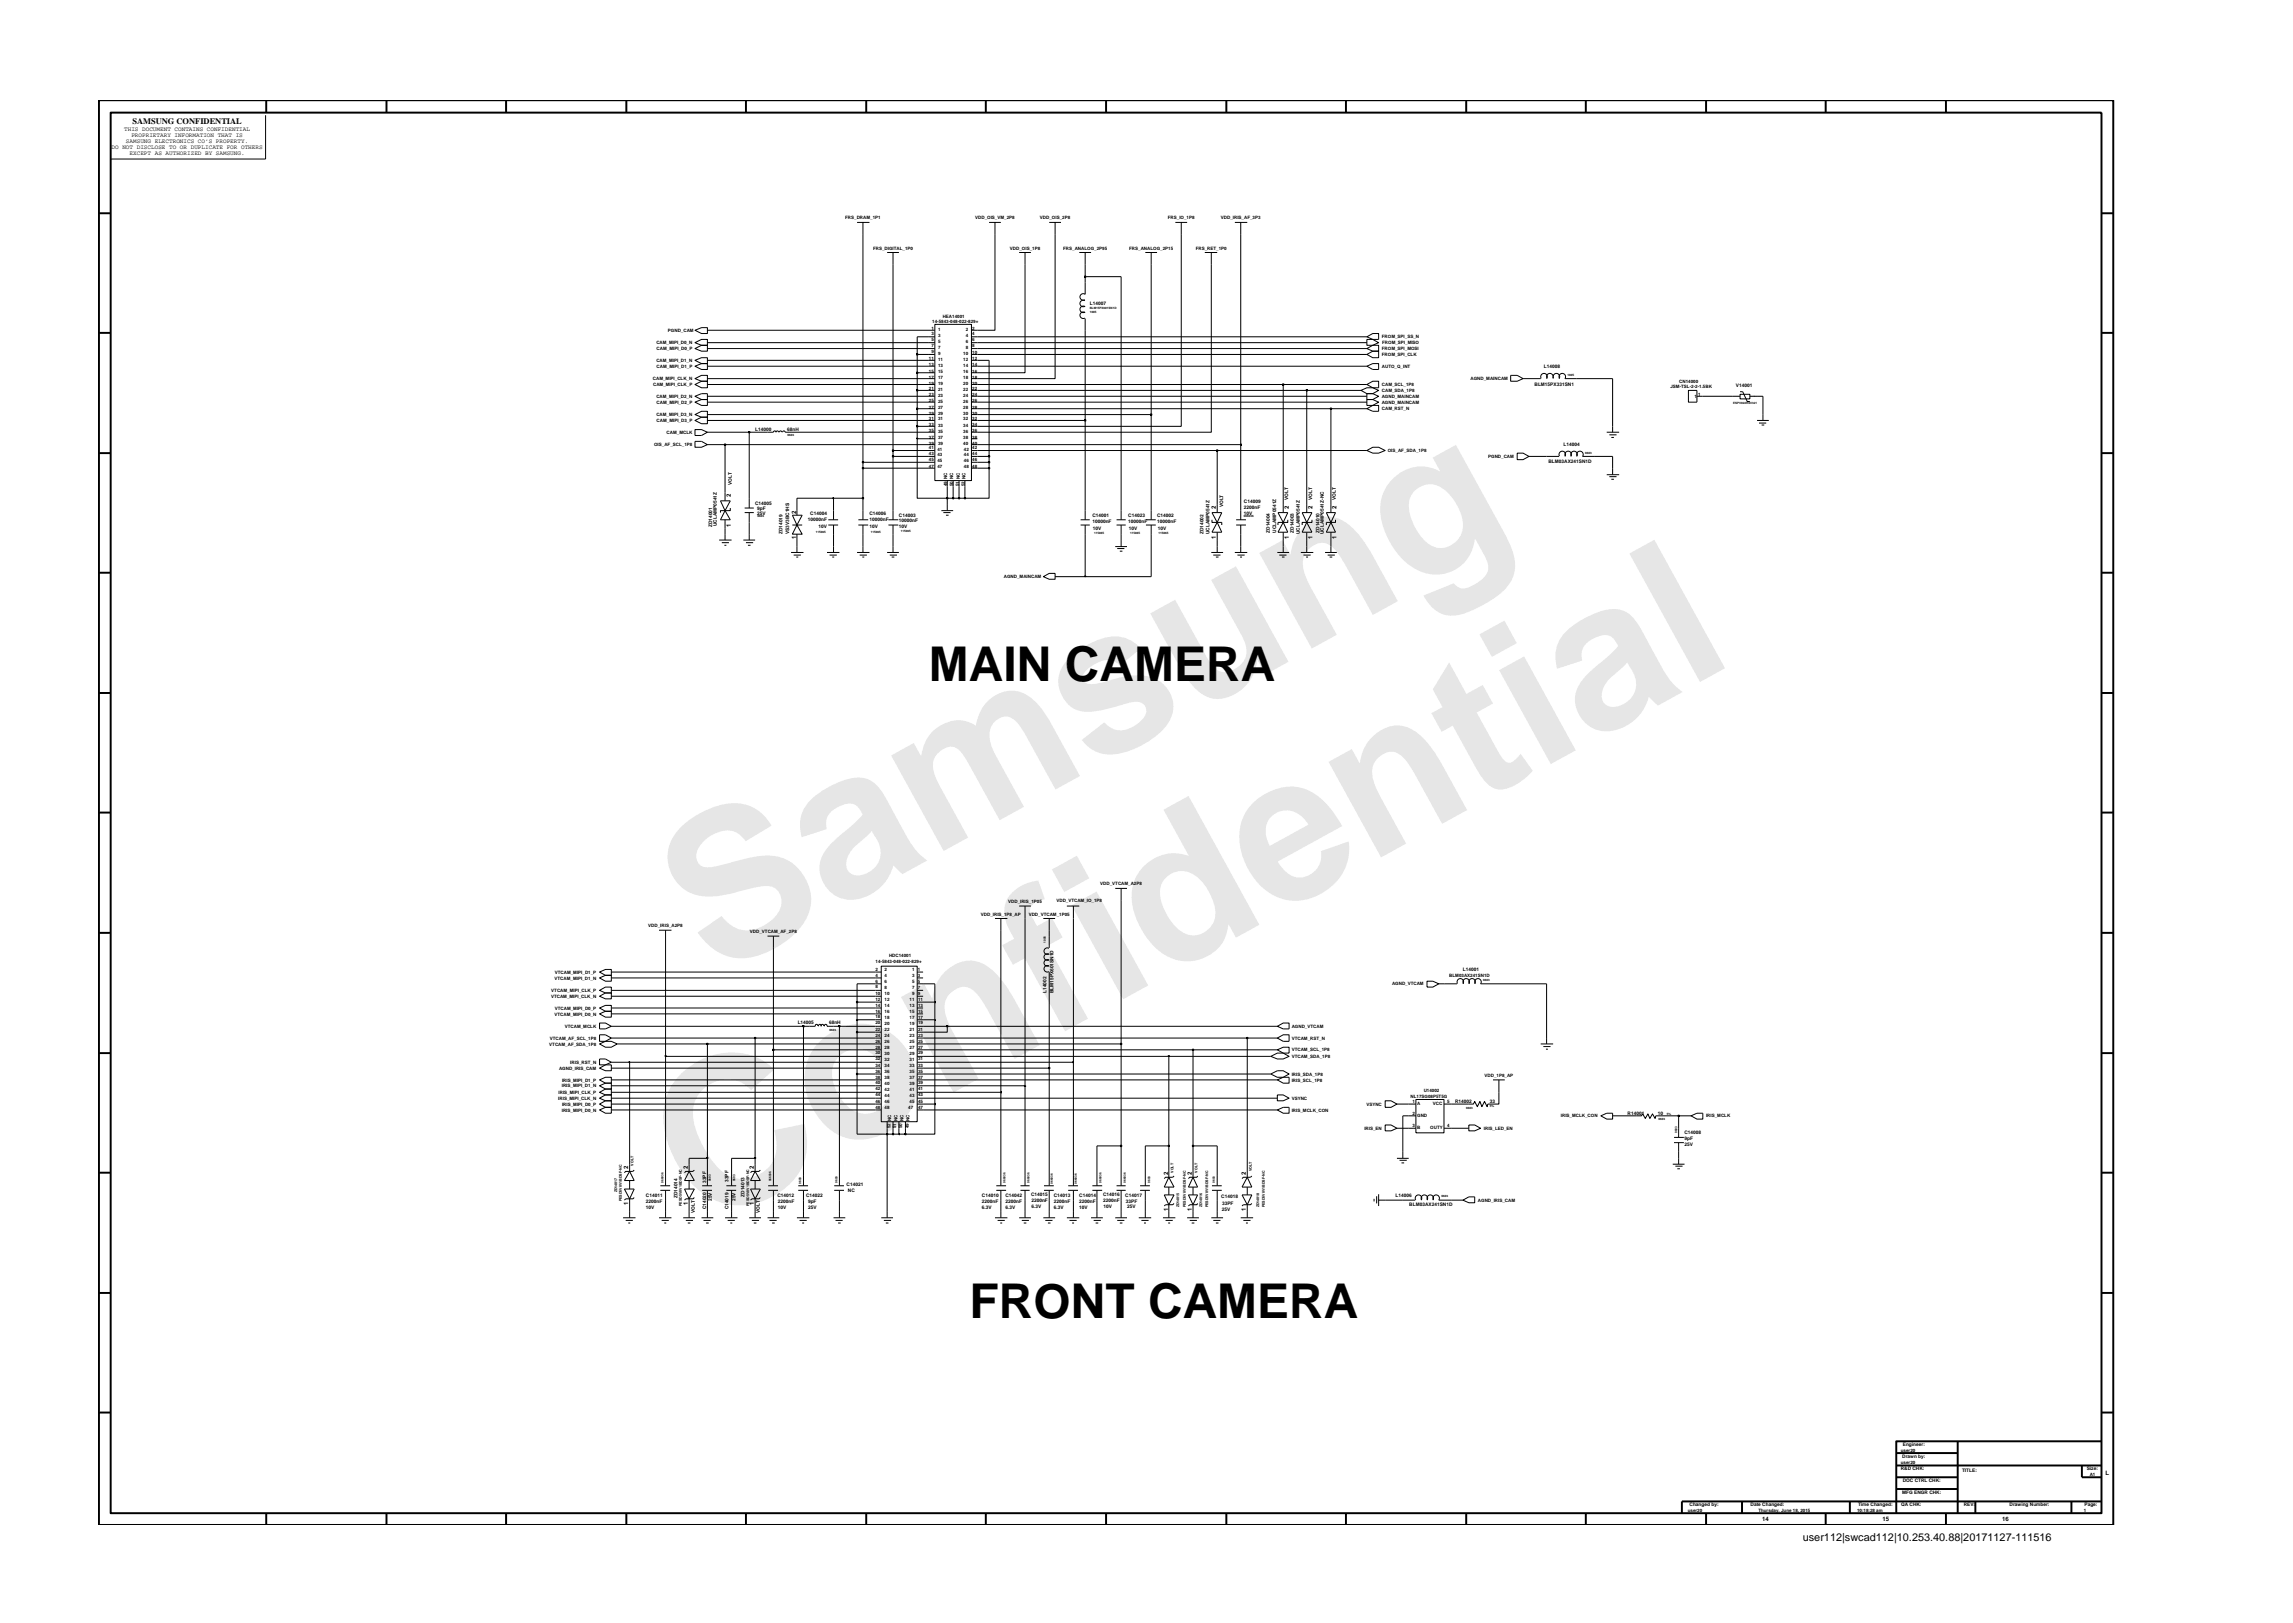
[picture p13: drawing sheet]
<svg xmlns="http://www.w3.org/2000/svg" width="297mm" height="210mm" viewBox="0 0 297 210" stroke-linecap="round" stroke-linejoin="round" font-family="sans-serif">
<defs><g id="words">
<g font-size="26.5" fill="#e6e6e6">
<text x="92.4" y="126.7" transform="rotate(-29 92.4 126.7)">Samsung</text>
<text x="91.1" y="159.4" transform="rotate(-29 91.1 159.4)">Confidential</text>
</g>
<g font-size="6.2">
<text x="120.3" y="88.3">MAIN CAMERA</text>
<text x="125.6" y="170.8">FRONT CAMERA</text>
</g>
<text font-size="1.4" x="233.5" y="199.7">user112|swcad112|10.253.40.88|20171127-111516</text>
<text font-size="1.1" x="17.2" y="16.1">SAMSUNG CONFIDENTIAL</text>
<g font-size=".8">
<text x="16.1" y="17">THIS DOCUMENT CONTAINS CONFIDENTIAL</text>
<text x="17" y="17.8">PROPRIETARY INFORMATION THAT IS</text>
<text x="14.5" y="19.3">DO NOT DISCLOSE TO OR DUPLICATE FOR OTHERS</text>
<text x="16.3" y="18.5">SAMSUNG ELECTRONICS CO’S PROPERTY.</text>
<text x="16.8" y="20.1">EXCEPT AS AUTHORIZED BY SAMSUNG.</text>
<text x="94.7" y="64.4" transform="rotate(-90 94.7 64.4)">2</text>
<text x="157.5" y="65.9" transform="rotate(-90 157.5 65.9)">2</text>
<text x="167" y="65.9" transform="rotate(-90 167 65.9)">2</text>
<text x="170" y="65.9" transform="rotate(-90 170 65.9)">2</text>
<text x="173.1" y="65.9" transform="rotate(-90 173.1 65.9)">2</text>
<text x="94.7" y="68.3" transform="rotate(-90 94.7 68.3)">1</text>
<text x="103.2" y="69.9" transform="rotate(-90 103.2 69.9)">1</text>
<text x="103.2" y="66.6" transform="rotate(-90 103.2 66.6)">2</text>
<text x="157.5" y="69.9" transform="rotate(-90 157.5 69.9)">1</text>
<text x="167" y="69.9" transform="rotate(-90 167 69.9)">1</text>
<text x="170" y="69.9" transform="rotate(-90 170 69.9)">1</text>
<text x="173.1" y="69.9" transform="rotate(-90 173.1 69.9)">1</text>
<text x="81.4" y="151.4" transform="rotate(-90 81.4 151.4)">2</text>
<text x="89.1" y="151.4" transform="rotate(-90 89.1 151.4)">2</text>
<text x="97.6" y="151.4" transform="rotate(-90 97.6 151.4)">2</text>
<text x="151.3" y="152.2" transform="rotate(-90 151.3 152.2)">2</text>
<text x="154.4" y="152.2" transform="rotate(-90 154.4 152.2)">2</text>
<text x="161.4" y="152.2" transform="rotate(-90 161.4 152.2)">2</text>
<text x="81.4" y="156.1" transform="rotate(-90 81.4 156.1)">1</text>
<text x="89.1" y="156.1" transform="rotate(-90 89.1 156.1)">1</text>
<text x="97.6" y="156.1" transform="rotate(-90 97.6 156.1)">1</text>
<text x="151.3" y="156.8" transform="rotate(-90 151.3 156.8)">1</text>
<text x="154.4" y="156.8" transform="rotate(-90 154.4 156.8)">1</text>
<text x="161.4" y="156.8" transform="rotate(-90 161.4 156.8)">1</text>
<text x="272.8" y="191.1">L</text>
<text x="228.3" y="197.1">14</text>
<text x="243.9" y="197.1">15</text>
<text x="259.4" y="197.1">16</text>
</g>
<g font-size=".6">
<text x="109.5" y="28.4">FRS_DRAM_1P1</text>
<text x="126.3" y="28.4">VDD_OIS_VM_2P8</text>
<text x="134.7" y="28.4">VDD_OIS_2P8</text>
<text x="151.3" y="28.4">FRS_IO_1P8</text>
<text x="158.2" y="28.4">VDD_IRIS_AF_3P3</text>
<text x="113.1" y="32.3">FRS_DIGITAL_1P0</text>
<text x="130.8" y="32.3">VDD_OIS_1P8</text>
<text x="137.7" y="32.3">FRS_ANALOG_2P95</text>
<text x="146.3" y="32.3">FRS_ANALOG_2P15</text>
<text x="154.9" y="32.3">FRS_RET_1P0</text>
<text x="120.8" y="41.9">14-5843-048-022-829+</text>
<text x="122.1" y="41.3">HEA14001</text>
<text x="141.2" y="39.5">L14007</text>
<text x="85" y="44.6">CAM_MIPI_D0_N</text>
<text x="85" y="46.9">CAM_MIPI_D1_N</text>
<text x="85.1" y="45.4">CAM_MIPI_D0_P</text>
<text x="85.1" y="47.7">CAM_MIPI_D1_P</text>
<text x="86.5" y="43">PGND_CAM</text>
<text x="120.3" y="46.7">11</text>
<text x="120.3" y="47.4">13</text>
<text x="120.7" y="44.2">5</text>
<text x="120.7" y="43.5">3</text>
<text x="120.7" y="45">7</text>
<text x="120.7" y="42.7">1</text>
<text x="120.7" y="45.7">9</text>
<text x="121.5" y="43.6">3</text>
<text x="121.5" y="44.4">5</text>
<text x="121.5" y="45.2">7</text>
<text x="121.5" y="42.9">1</text>
<text x="121.5" y="46.8">11</text>
<text x="121.5" y="47.5">13</text>
<text x="121.5" y="46">9</text>
<text x="124.8" y="46">10</text>
<text x="124.8" y="46.8">12</text>
<text x="124.8" y="47.5">14</text>
<text x="125.1" y="44.4">6</text>
<text x="125.1" y="43.6">4</text>
<text x="125.1" y="42.9">2</text>
<text x="125.1" y="45.2">8</text>
<text x="125.9" y="44.2">6</text>
<text x="125.9" y="43.5">4</text>
<text x="125.9" y="42.7">2</text>
<text x="125.9" y="45">8</text>
<text x="126" y="45.9">10</text>
<text x="126" y="46.7">12</text>
<text x="126" y="47.4">14</text>
<text x="179" y="46.1">FROM_SPI_CLK</text>
<text x="179" y="47.7">AUTO_Q_INT</text>
<text x="179" y="43.8">FROM_SPI_SS_N</text>
<text x="179" y="45.4">FROM_SPI_MOSI</text>
<text x="179" y="44.6">FROM_SPI_MISO</text>
<text x="200" y="47.7">L14008</text>
<text x="84.6" y="49.3">CAM_MIPI_CLK_N</text>
<text x="84.6" y="50">CAM_MIPI_CLK_P</text>
<text x="85" y="53.9">CAM_MIPI_D3_N</text>
<text x="85" y="51.5">CAM_MIPI_D2_N</text>
<text x="85.1" y="52.3">CAM_MIPI_D2_P</text>
<text x="120.3" y="51.3">23</text>
<text x="120.3" y="52.1">25</text>
<text x="120.3" y="52.9">27</text>
<text x="120.3" y="53.7">29</text>
<text x="120.3" y="48.3">15</text>
<text x="120.3" y="49.1">17</text>
<text x="120.3" y="49.8">19</text>
<text x="120.3" y="50.6">21</text>
<text x="121.5" y="51.4">23</text>
<text x="121.5" y="52.2">25</text>
<text x="121.5" y="52.9">27</text>
<text x="121.5" y="53.7">29</text>
<text x="121.5" y="48.3">15</text>
<text x="121.5" y="50.7">21</text>
<text x="121.5" y="49.1">17</text>
<text x="121.5" y="49.8">19</text>
<text x="124.8" y="53.7">30</text>
<text x="124.8" y="50.7">22</text>
<text x="124.8" y="51.4">24</text>
<text x="124.8" y="52.9">28</text>
<text x="124.8" y="48.3">16</text>
<text x="124.8" y="49.1">18</text>
<text x="124.8" y="52.2">26</text>
<text x="124.8" y="49.8">20</text>
<text x="126" y="53.7">30</text>
<text x="126" y="50.6">22</text>
<text x="126" y="51.3">24</text>
<text x="126" y="52.9">28</text>
<text x="126" y="48.3">16</text>
<text x="126" y="49.1">18</text>
<text x="126" y="52.1">26</text>
<text x="126" y="49.8">20</text>
<text x="179" y="51.5">AGND_MAINCAM</text>
<text x="179" y="52.3">AGND_MAINCAM</text>
<text x="179" y="53.2">CAM_RST_N</text>
<text x="179" y="50.8">CAM_SDA_1P8</text>
<text x="179" y="50">CAM_SCL_1P8</text>
<text x="190.5" y="49.3">AGND_MAINCAM</text>
<text x="198.8" y="50">BLM15PX331SN1</text>
<text x="216.4" y="50.2">JSM-TSL-2-2-1.5BK</text>
<text x="217.5" y="49.6">CN14000</text>
<text x="219.5" y="51.5">1</text>
<text x="220" y="51.3">1</text>
<text x="224.9" y="50.1">V14001</text>
<text x="84.7" y="57.8">OIS_AF_SCL_1P8</text>
<text x="85.1" y="54.7">CAM_MIPI_D3_P</text>
<text x="86.4" y="56.2">CAM_MCLK</text>
<text x="97.8" y="55.8">L14000</text>
<text x="102" y="55.8">68nH</text>
<text x="120.3" y="55.2">33</text>
<text x="120.3" y="58.2">41</text>
<text x="120.3" y="59">43</text>
<text x="120.3" y="54.5">31</text>
<text x="120.3" y="56">35</text>
<text x="120.3" y="59.7">45</text>
<text x="120.3" y="57.6">39</text>
<text x="120.3" y="56.8">37</text>
<text x="121.4" y="58.4">41</text>
<text x="121.4" y="59.1">43</text>
<text x="121.4" y="59.9">45</text>
<text x="121.5" y="54.5">31</text>
<text x="121.5" y="55.3">33</text>
<text x="121.5" y="56.1">35</text>
<text x="121.5" y="56.8">37</text>
<text x="121.5" y="57.6">39</text>
<text x="124.8" y="54.5">32</text>
<text x="124.8" y="55.3">34</text>
<text x="124.8" y="56.1">36</text>
<text x="124.8" y="56.8">38</text>
<text x="124.8" y="57.6">40</text>
<text x="124.9" y="58.4">42</text>
<text x="124.9" y="59.1">44</text>
<text x="124.9" y="59.9">46</text>
<text x="126" y="55.2">34</text>
<text x="126" y="54.5">32</text>
<text x="126" y="58.2">42</text>
<text x="126" y="59">44</text>
<text x="126" y="59.7">46</text>
<text x="126" y="56">36</text>
<text x="126" y="56.8">38</text>
<text x="126" y="57.6">40</text>
<text x="179.8" y="58.6">OIS_AF_SDA_1P8</text>
<text x="192.8" y="59.3">PGND_CAM</text>
<text x="200.6" y="59.9">BLM03AX241SN1D</text>
<text x="202.6" y="57.8">L14004</text>
<text x="94.8" y="62.9" transform="rotate(-90 94.8 62.9)">VOLT</text>
<text x="97.8" y="65.4">C14005</text>
<text x="120.3" y="60.6">47</text>
<text x="121.4" y="60.6">47</text>
<text x="122.7" y="63" transform="rotate(-90 122.7 63)">49</text>
<text x="122.7" y="62.1" transform="rotate(-90 122.7 62.1)">NC</text>
<text x="123.5" y="63" transform="rotate(-90 123.5 63)">50 NC</text>
<text x="124.2" y="63" transform="rotate(-90 124.2 63)">51</text>
<text x="124.3" y="62.1" transform="rotate(-90 124.3 62.1)">NC</text>
<text x="124.9" y="60.6">48</text>
<text x="125" y="63" transform="rotate(-90 125 63)">52</text>
<text x="125.1" y="62.1" transform="rotate(-90 125.1 62.1)">NC</text>
<text x="126" y="60.6">48</text>
<text x="158.4" y="65.7" transform="rotate(-90 158.4 65.7)">VOLT</text>
<text x="161.1" y="65.9">2200nF</text>
<text x="161.1" y="65.1">C14009</text>
<text x="166.9" y="64.8" transform="rotate(-90 166.9 64.8)">VOLT</text>
<text x="170" y="64.8" transform="rotate(-90 170 64.8)">VOLT</text>
<text x="173" y="64.8" transform="rotate(-90 173 64.8)">VOLT</text>
<text x="92.3" y="68.3" transform="rotate(-90 92.3 68.3)">ZD14001</text>
<text x="92.9" y="68.2" transform="rotate(-90 92.9 68.2)">UCLAMP0541Z</text>
<text x="98.1" y="66.7">25V</text>
<text x="98.1" y="66">9pF</text>
<text x="101.4" y="69.2" transform="rotate(-90 101.4 69.2)">ZD14019</text>
<text x="102.2" y="69.2" transform="rotate(-90 102.2 69.2)">VS3V3BC1HS</text>
<text x="104.6" y="67.5">10000nF</text>
<text x="105" y="66.8">C14004</text>
<text x="106" y="68.4">10V</text>
<text x="112.6" y="68.4">10V</text>
<text x="112.6" y="66.8">C14006</text>
<text x="112.6" y="67.5">10000nF</text>
<text x="116.4" y="66.9">C14003</text>
<text x="116.4" y="67.7">10000nF</text>
<text x="116.4" y="68.4">10V</text>
<text x="141.5" y="67.7">10000nF</text>
<text x="141.5" y="66.9">C14001</text>
<text x="141.6" y="68.6">10V</text>
<text x="146.2" y="66.9">C14023</text>
<text x="146.2" y="67.7">10000nF</text>
<text x="146.2" y="68.6">10V</text>
<text x="149.9" y="66.9">C14002</text>
<text x="149.9" y="67.7">10000nF</text>
<text x="150" y="68.6">10V</text>
<text x="155.9" y="69.2" transform="rotate(-90 155.9 69.2)">ZD14002</text>
<text x="156.7" y="69.2" transform="rotate(-90 156.7 69.2)">UCLAMP0541Z</text>
<text x="161.1" y="66.7">10V</text>
<text x="164.5" y="69" transform="rotate(-90 164.5 69)">ZD14004</text>
<text x="165.3" y="69" transform="rotate(-90 165.3 69)">UCLAMP0541Z</text>
<text x="167.6" y="69" transform="rotate(-90 167.6 69)">ZD14003</text>
<text x="168.4" y="69.2" transform="rotate(-90 168.4 69.2)">UCLAMP0541Z</text>
<text x="170.9" y="69" transform="rotate(-90 170.9 69)">ZD14010</text>
<text x="171.5" y="69.2" transform="rotate(-90 171.5 69.2)">UCLAMP0541Z-NC</text>
<text x="130" y="74.9">AGND_MAINCAM</text>
<text x="127.1" y="118.6">VDD_IRIS_1P8_AP</text>
<text x="130.6" y="117">VDD_IRIS_1P05</text>
<text x="133.3" y="118.6">VDD_VTCAM_1P05</text>
<text x="136.9" y="116.8">VDD_VTCAM_IO_1P8</text>
<text x="142.5" y="114.7">VDD_VTCAM_A2P8</text>
<text x="84" y="120.1">VDD_IRIS_A2P8</text>
<text x="97.1" y="120.9">VDD_VTCAM_AF_2P8</text>
<text x="113.4" y="125.8">2</text>
<text x="113.4" y="124.7">14-5843-048-022-829+</text>
<text x="114.6" y="125.8">2</text>
<text x="115.2" y="124">HDC14001</text>
<text x="118.2" y="125.8">1</text>
<text x="118.9" y="125.8">1</text>
<text x="189.5" y="125.8">L14001</text>
<text x="71.4" y="129.3">VTCAM_MIPI_CLK_N</text>
<text x="71.4" y="128.5">VTCAM_MIPI_CLK_P</text>
<text x="71.8" y="131.6">VTCAM_MIPI_D0_N</text>
<text x="71.8" y="126.9">VTCAM_MIPI_D1_N</text>
<text x="71.9" y="126.1">VTCAM_MIPI_D1_P</text>
<text x="71.9" y="130.8">VTCAM_MIPI_D0_P</text>
<text x="113.4" y="128.9">10</text>
<text x="113.4" y="126.5">4</text>
<text x="113.4" y="130.4">14</text>
<text x="113.4" y="131.9">18</text>
<text x="113.4" y="131.2">16</text>
<text x="113.4" y="129.7">12</text>
<text x="113.4" y="128">8</text>
<text x="113.4" y="127.3">6</text>
<text x="114.6" y="128.9">10</text>
<text x="114.6" y="126.5">4</text>
<text x="114.6" y="130.4">14</text>
<text x="114.6" y="129.7">12</text>
<text x="114.6" y="131.2">16</text>
<text x="114.6" y="128.1">8</text>
<text x="114.6" y="127.4">6</text>
<text x="117.8" y="130.4">13</text>
<text x="117.8" y="129.7">11</text>
<text x="117.8" y="131.2">15</text>
<text x="118.2" y="127.4">5</text>
<text x="118.2" y="126.5">3</text>
<text x="118.2" y="128.1">7</text>
<text x="118.2" y="128.9">9</text>
<text x="118.9" y="127.4">5</text>
<text x="118.9" y="126.5">3</text>
<text x="118.9" y="128.9">9</text>
<text x="118.9" y="128.1">7</text>
<text x="118.9" y="129.7">11</text>
<text x="118.9" y="130.4">13</text>
<text x="118.9" y="131.2">15</text>
<text x="135.6" y="128.6" transform="rotate(-90 135.6 128.6)">L14002</text>
<text x="136.5" y="128.6" transform="rotate(-90 136.5 128.6)">BLM15PX601SN1D</text>
<text x="180.3" y="127.7">AGND_VTCAM</text>
<text x="187.7" y="126.6">BLM03AX241SN1D</text>
<text x="71.2" y="135.5">VTCAM_AF_SDA_1P8</text>
<text x="71.2" y="134.7">VTCAM_AF_SCL_1P8</text>
<text x="73.2" y="133.2">VTCAM_MCLK</text>
<text x="73.9" y="137.8">IRIS_RST_N</text>
<text x="103.3" y="132.7">L14005</text>
<text x="107.4" y="132.7">68nH</text>
<text x="113.4" y="135.8">28</text>
<text x="113.4" y="136.6">30</text>
<text x="113.4" y="137.4">32</text>
<text x="113.4" y="132.7">20</text>
<text x="113.4" y="133.5">22</text>
<text x="113.4" y="135.1">26</text>
<text x="113.4" y="134.3">24</text>
<text x="114.6" y="132.8">20</text>
<text x="114.6" y="132">18</text>
<text x="114.6" y="135.9">28</text>
<text x="114.6" y="136.7">30</text>
<text x="114.6" y="137.4">32</text>
<text x="114.6" y="133.5">22</text>
<text x="114.6" y="135.1">26</text>
<text x="114.6" y="134.3">24</text>
<text x="117.8" y="132.8">19</text>
<text x="117.8" y="137.4">31</text>
<text x="117.8" y="133.5">21</text>
<text x="117.8" y="135.1">25</text>
<text x="117.8" y="135.9">27</text>
<text x="117.8" y="132">17</text>
<text x="117.8" y="134.3">23</text>
<text x="117.8" y="136.7">29</text>
<text x="118.9" y="132.7">19</text>
<text x="118.9" y="137.4">31</text>
<text x="118.9" y="133.5">21</text>
<text x="118.9" y="134.3">23</text>
<text x="118.9" y="135.1">25</text>
<text x="118.9" y="135.8">27</text>
<text x="118.9" y="132">17</text>
<text x="118.9" y="136.6">29</text>
<text x="167.3" y="134.7">VTCAM_RST_N</text>
<text x="167.3" y="133.2">AGND_VTCAM</text>
<text x="167.3" y="136.2">VTCAM_SCL_1P8</text>
<text x="167.3" y="137.1">VTCAM_SDA_1P8</text>
<text x="72.3" y="142.5">IRIS_MIPI_CLK_N</text>
<text x="72.4" y="141.7">IRIS_MIPI_CLK_P</text>
<text x="72.4" y="138.6">AGND_IRIS_CAM</text>
<text x="72.8" y="140.9">IRIS_MIPI_D1_N</text>
<text x="72.8" y="140.1">IRIS_MIPI_D1_P</text>
<text x="72.8" y="143.2">IRIS_MIPI_D0_P</text>
<text x="113.4" y="139.7">38</text>
<text x="113.4" y="141.3">42</text>
<text x="113.4" y="142">44</text>
<text x="113.4" y="143.6">48</text>
<text x="113.4" y="140.5">40</text>
<text x="113.4" y="138.2">34</text>
<text x="113.4" y="142.9">46</text>
<text x="113.4" y="139">36</text>
<text x="114.6" y="139.7">38</text>
<text x="114.6" y="141.3">42</text>
<text x="114.6" y="142.1">44</text>
<text x="114.6" y="143.6">48</text>
<text x="114.6" y="140.6">40</text>
<text x="114.6" y="138.2">34</text>
<text x="114.6" y="142.9">46</text>
<text x="114.6" y="139">36</text>
<text x="117.7" y="143.6">47</text>
<text x="117.8" y="139.7">37</text>
<text x="117.8" y="140.6">39</text>
<text x="117.8" y="138.2">33</text>
<text x="117.8" y="142.9">45</text>
<text x="117.8" y="139">35</text>
<text x="117.8" y="141.3">41</text>
<text x="117.8" y="142.1">43</text>
<text x="118.9" y="143.6">47</text>
<text x="118.9" y="139">35</text>
<text x="118.9" y="139.7">37</text>
<text x="118.9" y="140.5">39</text>
<text x="118.9" y="141.3">41</text>
<text x="118.9" y="138.2">33</text>
<text x="118.9" y="142">43</text>
<text x="118.9" y="142.9">45</text>
<text x="167.3" y="142.5">VSYNC</text>
<text x="167.3" y="140.1">IRIS_SCL_1P8</text>
<text x="167.3" y="139.3">IRIS_SDA_1P8</text>
<text x="177" y="143.2">VSYNC</text>
<text x="182.7" y="142.3">NL17SG08P5T5G</text>
<text x="183" y="142.9">1</text>
<text x="183.6" y="143.2">A</text>
<text x="184.4" y="141.5">U14002</text>
<text x="185.6" y="143.2">VCC</text>
<text x="187.5" y="142.9">5</text>
<text x="188.5" y="142.9">R14002</text>
<text x="192.3" y="139.5">VDD_1P8_AP</text>
<text x="193" y="142.9">33</text>
<text x="72.8" y="144">IRIS_MIPI_D0_N</text>
<text x="115.3" y="146.2" transform="rotate(-90 115.3 146.2)">52</text>
<text x="115.4" y="145.2" transform="rotate(-90 115.4 145.2)">NC</text>
<text x="116.1" y="146.2" transform="rotate(-90 116.1 146.2)">51</text>
<text x="116.3" y="145.2" transform="rotate(-90 116.3 145.2)">NC</text>
<text x="116.9" y="146.2" transform="rotate(-90 116.9 146.2)">50</text>
<text x="117" y="145.2" transform="rotate(-90 117 145.2)">NC</text>
<text x="117.7" y="146.2" transform="rotate(-90 117.7 146.2)">49</text>
<text x="117.8" y="145.2" transform="rotate(-90 117.8 145.2)">NC</text>
<text x="167.3" y="144">IRIS_MCLK_CON</text>
<text x="176.7" y="146.4">IRIS_EN</text>
<text x="183" y="146">3</text>
<text x="183" y="144.4">2</text>
<text x="183.6" y="146.2">B</text>
<text x="183.6" y="144.7">GND</text>
<text x="185.3" y="146.2">OUTY</text>
<text x="187.5" y="146">4</text>
<text x="192.2" y="146.4">IRIS_LED_EN</text>
<text x="202.2" y="144.8">IRIS_MCLK_CON</text>
<text x="210.8" y="144.4">R14001</text>
<text x="214.7" y="144.4">10</text>
<text x="218.2" y="146.9">C14008</text>
<text x="218.2" y="147.7">9pF</text>
<text x="218.2" y="148.4">25V</text>
<text x="221" y="144.8">IRIS_MCLK</text>
<text x="83.7" y="155.8">2200nF</text>
<text x="83.7" y="155.1">C14011</text>
<text x="87.7" y="155.2" transform="rotate(-90 87.7 155.2)">ZD14014</text>
<text x="91.5" y="153.2" transform="rotate(-90 91.5 153.2)">33PF</text>
<text x="92.2" y="155.6" transform="rotate(-90 92.2 155.6)">25V</text>
<text x="94.4" y="153.1" transform="rotate(-90 94.4 153.1)">33PF</text>
<text x="95.3" y="155.6" transform="rotate(-90 95.3 155.6)">25V</text>
<text x="96.5" y="155.1" transform="rotate(-90 96.5 155.1)">ZD14013</text>
<text x="100.7" y="155.1">C14012</text>
<text x="100.8" y="155.8">2200nF</text>
<text x="104.4" y="155.1">C14022</text>
<text x="104.7" y="155.8">9pF</text>
<text x="109.7" y="153.7">C14021</text>
<text x="109.8" y="154.5">NC</text>
<text x="127.2" y="155.1">C14010</text>
<text x="127.2" y="155.8">2200nF</text>
<text x="130.2" y="155.1">C14042</text>
<text x="130.2" y="155.8">2200nF</text>
<text x="133.6" y="154.9">C14015</text>
<text x="133.6" y="155.7">2200nF</text>
<text x="136.5" y="155.1">C14013</text>
<text x="136.5" y="155.8">2200nF</text>
<text x="139.8" y="155.8">2200nF</text>
<text x="139.8" y="155.1">C14014</text>
<text x="142.9" y="154.9">C14016</text>
<text x="142.9" y="155.7">2200nF</text>
<text x="145.8" y="155.1">C14017</text>
<text x="145.9" y="155.8">33PF</text>
<text x="158.2" y="155.2">C14018</text>
<text x="180.8" y="155.1">L14006</text>
<text x="191.5" y="155.7">AGND_IRIS_CAM</text>
<text x="83.7" y="156.7">10V</text>
<text x="90" y="157.2" transform="rotate(-90 90 157.2)">VOLT</text>
<text x="91.5" y="156.6" transform="rotate(-90 91.5 156.6)">C14020</text>
<text x="94.4" y="156.7" transform="rotate(-90 94.4 156.7)">C14019</text>
<text x="98.4" y="157.2" transform="rotate(-90 98.4 157.2)">VOLT</text>
<text x="100.8" y="156.7">10V</text>
<text x="104.7" y="156.7">25V</text>
<text x="127.2" y="156.7">6.3V</text>
<text x="130.2" y="156.7">6.3V</text>
<text x="133.6" y="156.5">6.3V</text>
<text x="136.5" y="156.7">6.3V</text>
<text x="139.8" y="156.7">10V</text>
<text x="142.9" y="156.5">10V</text>
<text x="146" y="156.5">25V</text>
<text x="158.3" y="156.8">25V</text>
<text x="158.3" y="156.1">33PF</text>
<text x="182.6" y="156.3">BLM03AX241SN1D</text>
<text x="246.2" y="190.4">R&amp;D CHK:</text>
<text x="246.2" y="189.6">user20</text>
<text x="246.2" y="188.1">user20</text>
<text x="246.4" y="188.9">Drawn by:</text>
<text x="246.5" y="187.4">Engineer:</text>
<text x="254.2" y="190.7">TITLE:</text>
<text x="270.3" y="190.4">Size:</text>
<text x="270.7" y="191.2">A1</text>
<text x="218.6" y="195.9">user20</text>
<text x="218.9" y="195.1">Changed by:</text>
<text x="226.8" y="195.1">Date Changed:</text>
<text x="227.8" y="195.9">Thursday, June 18, 2015</text>
<text x="240.6" y="195.9">10:18:28 am</text>
<text x="240.7" y="195.1">Time Changed:</text>
<text x="246.3" y="195.1">QA CHK:</text>
<text x="246.4" y="193.5">MFG ENGR CHK:</text>
<text x="246.5" y="192">DOC CTRL CHK:</text>
<text x="254.4" y="195.1">REV:</text>
<text x="260.3" y="195.1">Drawing Number:</text>
<text x="269.9" y="195.9">1</text>
<text x="270" y="195.1">Page:</text>
</g>
<g font-size=".5">
<text x="80" y="154.5" transform="rotate(-90 80 154.5)">ZD14017</text>
<text x="80.5" y="155.6" transform="rotate(-90 80.5 155.6)">PESD5V0V1BDSF-NC</text>
<text x="82.1" y="151" transform="rotate(-90 82.1 151)">VOLT</text>
<text x="152" y="151.9" transform="rotate(-90 152 151.9)">VOLT</text>
<text x="155.1" y="151.9" transform="rotate(-90 155.1 151.9)">VOLT</text>
<text x="162.2" y="151.8" transform="rotate(-90 162.2 151.8)">VOLT</text>
<text x="88.3" y="156.2" transform="rotate(-90 88.3 156.2)">PESD5V0V1BDSF-NC</text>
<text x="97.1" y="156.2" transform="rotate(-90 97.1 156.2)">PESD5V0V1BDSF-NC</text>
<text x="152.8" y="156.4" transform="rotate(-90 152.8 156.4)">ZD14015</text>
<text x="153.6" y="156.4" transform="rotate(-90 153.6 156.4)">PESD5V0V1BDSF-NC</text>
<text x="155.7" y="156.4" transform="rotate(-90 155.7 156.4)">ZD14016</text>
<text x="156.5" y="156.4" transform="rotate(-90 156.5 156.4)">PESD5V0V1BDSF-NC</text>
<text x="163.1" y="156.4" transform="rotate(-90 163.1 156.4)">ZD14018</text>
<text x="163.9" y="156.4" transform="rotate(-90 163.9 156.4)">PESD5V0V1BDSF-NC</text>
</g>
<g font-size=".4">
<text x="141.2" y="40">BLM15PX601SN1D</text>
<text x="141.2" y="40.6">1005</text>
<text x="203.1" y="48.7">1005</text>
<text x="224.5" y="52.4">ESPV022R0V321</text>
<text x="102" y="56.5">0603</text>
<text x="205.3" y="58.8">0603</text>
<text x="98.1" y="66.9">0603</text>
<text x="105.7" y="69">115065</text>
<text x="112.8" y="69">115065</text>
<text x="116.7" y="68.9">115065</text>
<text x="141.8" y="69.2">115065</text>
<text x="146.4" y="69.2">115065</text>
<text x="150.1" y="69.2">115065</text>
<text x="161.1" y="66.9">066036</text>
<text x="135.5" y="122.1" transform="rotate(-90 135.5 122.1)">1005</text>
<text x="192.1" y="127.1">0603</text>
<text x="107.5" y="133.5">0603</text>
<text x="189.9" y="143.6">0603</text>
<text x="193" y="143.5">5%</text>
<text x="214.8" y="145.1">0603</text>
<text x="215.9" y="144.4">5%</text>
<text x="217.3" y="146.8" transform="rotate(-90 217.3 146.8)">0603</text>
<text x="86" y="153.2" transform="rotate(-90 86 153.2)">066036</text>
<text x="92.1" y="153" transform="rotate(-90 92.1 153)">0603</text>
<text x="95.2" y="153" transform="rotate(-90 95.2 153)">0603</text>
<text x="99.9" y="153" transform="rotate(-90 99.9 153)">066036</text>
<text x="103.8" y="153.4" transform="rotate(-90 103.8 153.4)">0603</text>
<text x="108.5" y="153.2" transform="rotate(-90 108.5 153.2)">0603</text>
<text x="130.2" y="153.2" transform="rotate(-90 130.2 153.2)">066036</text>
<text x="133.4" y="153.2" transform="rotate(-90 133.4 153.2)">066036</text>
<text x="136.4" y="153.4" transform="rotate(-90 136.4 153.4)">066036</text>
<text x="139.5" y="153.4" transform="rotate(-90 139.5 153.4)">066036</text>
<text x="142.7" y="153.2" transform="rotate(-90 142.7 153.2)">066036</text>
<text x="145.8" y="153.2" transform="rotate(-90 145.8 153.2)">066036</text>
<text x="149" y="153.2" transform="rotate(-90 149 153.2)">0603</text>
<text x="157.4" y="153.2" transform="rotate(-90 157.4 153.2)">0603</text>
<text x="186.7" y="155.1">0603</text>
</g>
</g></defs>
<g fill="none" stroke="#000" stroke-width=".13">
<path d="M34.4 14.9v5.7h-20.1M111 28.8h1.6M111.8 28.8v38.5M114.9 32.7h1.5M115.7 32.7v34.6M128.1 28.8h1.6M128.9 28.8v14h-3.1M132 32.7h1.5M132.8 32.7v15.6h-7M135.9 28.8h1.5M136.7 28.8v20.3h-10.9M139.8 32.7h1.5"/>
<path d="M140.5 35.8h.2v.1h-.2zM140.5 39a.42 .42 0 0 0-.6 .3 .42 .42 0 0 0 .6 .4M140.6 32.7v5.4a.42 .42 0 0 0-.7 .3 .42 .42 0 0 0 .6 .4M140.6 35.8h4.6v31.5M140.6 39.7a.42 .42 0 0 0-.7 .4 .42 .42 0 0 0 .6 .3M148.4 32.7h1.5M149.1 32.7v34.6M152.3 28.8h1.5M153 28.8v26.4h-27.2M156.1 32.7h1.6M156.9 32.7v23.3h-31.1M160 28.8h1.6"/>
<path d="M160.7 28.8v38.5M90 46.7l.9-.4h.7v.8h-.7zM90 47.4l.9-.3h.7v.8h-.7zM90 52.1l.9-.3h.7v.7h-.7zM90 53.7l.9-.4h.7v.7h-.7zM90 54.5l.9-.5h.7v.9h-.7zM90 49.8l.9-.4h.7v.8h-.7zM90 57.2h.9l.7 .4-.7 .3h-.9zM90 51.3l.9-.3h.7v.8h-.7zM90 45.2l.9-.5h.7v.8h-.7zM90 55.7h.9l.7 .3-.7 .4h-.9zM90 44.4l.9-.4h.7v.7h-.7z"/>
<path d="M90 42.8l.9-.4h.7v.8h-.7zM90 49.1l.9-.5h.7v.8h-.7zM91.6 56h8.6l.2-.2 .1 .2 .2-.2 .2 .2M91.6 54.5h29.5M91.6 53.7h29.5M91.6 52.1h29.5M91.6 51.3h29.5M91.6 49.8h29.5M91.6 49.1h29.5M91.6 47.4h29.5M91.6 46.7h29.5M91.6 45.2h29.5"/>
<path d="M91.6 44.4h29.5M91.6 42.8h29.5M91.6 57.6h29.5M93.8 57.5h.2v.2h-.2zM93.9 57.6v7.3M97 55.9h.1v.2h-.1zM97.1 56v9.8M101 56l.1-.2 .2 .2M101.4 56l.1-.2 .2 .2h19.4M111.7 59.8h.2v.2h-.2zM111.8 59.9h9.3M115.6 59h.2v.2h-.2z"/>
<path d="M115.6 58.3h.2v.1h-.2zM115.7 58.4h5.4M115.7 59.1h5.4M118.7 56.8h.2h-.2zM118.7 55.1h.2v.2h-.2zM118.7 52.9h.2v.1h-.2zM118.7 50.5h.2v.2h-.2zM118.7 48.2h.2v.2h-.2zM118.7 45.8h.2v.2h-.2zM118.8 56.8v7.7h6.2M118.8 56.8h2.3M118.8 55.2h2.3"/>
<path d="M118.8 52.9h2.3M118.8 50.6h2.3M118.8 48.3h2.3M118.8 45.9h2.3M121.1 42h4.7v20.3h-4.7zM121.1 43.6h-2.3v13.2M125.8 56.8h.8M125.8 54.5h14.8M125.8 53.7h23.3M125.8 52.9h51.3M125.8 52.1h51.3M125.8 51.3h51.3"/>
<path d="M125.8 50.6h50.5M125.8 49.8h51.3M125.8 47.4h51.3M125.8 46.7h2.3v13.9M125.8 45.9h51.3M125.8 45.2h51.3M125.8 44.4h51.3M125.8 43.6h51.3M125.8 57.6h34.9M125.8 58.4h51.3M125.8 59.1h2.3M125.8 59.9h2.3"/>
<path d="M128 59.8h.2v.2h-.2zM128 59h.2v.2h-.2zM140.5 54.4h.2v.2h-.2zM140.6 41.3v26M140.6 40.5a.42 .42 0 0 0-.7 .3 .42 .42 0 0 0 .6 .4M149 53.6h.2v.2h-.2zM157.6 58.3h.2v.1h-.2zM157.7 58.4v8M160.7 57.5h.1v.2h-.1zM166.1 49.7h.2v.2h-.2zM166.2 49.8v16.6M169.2 50.5h.2v.2h-.2z"/>
<path d="M169.3 50.6v15.8M172.3 52.9h.2v.1h-.2zM172.4 52.9v13.5M176.3 50.6l.8-.4h.7l.8 .4-.8 .4h-.7zM177.1 51.8h.7l.8 .3-.8 .4h-.7zM177.1 58.4l.7-.5h.8l.8 .5-.8 .3h-.8zM177.1 49.8l.7-.4h.8v.8h-.8zM177.1 51h.7l.8 .3-.8 .5h-.7zM177.1 47.4l.7-.3h.8v.8h-.8zM177.1 45.9l.7-.4h.8v.8h-.8zM177.1 44h.7l.8 .4-.8 .3h-.7zM177.1 45.2l.7-.5h.8v.8h-.8z"/>
<path d="M177.1 52.9l.7-.4h.8v.8h-.8zM177.1 43.6l.7-.4h.8v.8h-.8zM195.7 48.6h.8l.8 .5-.8 .3h-.8zM196.5 58.7h.8l.8 .4-.8 .4h-.8zM197.3 49.1h2.3M198.1 59.1h3.9M199.6 49a.42 .42 0 0 1 .4-.6 .42 .42 0 0 1 .3 .7M200.4 49a.42 .42 0 0 1 .4-.6 .42 .42 0 0 1 .3 .6M201.3 49a.42 .42 0 0 1 .3-.6 .42 .42 0 0 1 .4 .7M202 59.1a.42 .42 0 0 1 .4-.7 .42 .42 0 0 1 .3 .7M202 49a.42 .42 0 0 1 .4-.6 .42 .42 0 0 1 .3 .7h6.2v6.9M202.8 59.1a.42 .42 0 0 1 .4-.7 .42 .42 0 0 1 .3 .7"/>
<path d="M203.5 59.1a.42 .42 0 0 1 .4-.7 .42 .42 0 0 1 .3 .7M204.3 59.1a.42 .42 0 0 1 .4-.7 .42 .42 0 0 1 .3 .7h3.9v2.4M208.1 56h1.6M208.5 56.3h.9M208.7 56.7h.4M218.7 50.6h1.1v1.5h-1.1zM219.8 51.3h5.6M225.4 51.1h1.3v.6h-1.3zM225.4 50.7h.3l.6 1.3h.4M226.7 51.3h1.7v3.2M227.6 54.5h1.5M227.9 54.8h.9"/>
<path d="M228.2 55.1h.3M93.2 70h1.6M93.3 64.9h1.3l-.7 1.3zM93.5 70.3h.9M93.8 70.6h.3M93.9 66.2l.7 1.1h-1.3zM93.9 67.3v2.7M94.6 65.8v.4h-1.3v.2M96.3 70h1.5M96.5 66.4h1.1M96.5 65.8h1.1M96.6 70.3h1"/>
<path d="M96.9 70.6h.3M97.1 66.4v3.6M102.5 71.6h1.6M102.6 68h1.3M102.6 66.7h1.3l-.7 1.3zM102.8 71.9h.9M103.2 72.2h.2M103.2 68l.7 1.2h-1.3zM103.2 69.2v2.4M107.1 71.6h1.6M107.3 67.3h1.3M107.3 68h1.3"/>
<path d="M107.5 71.9h.9M107.8 72.2h.3M107.9 64.5h.1v.1h-.1zM108 64.5v2.8M108 68v3.6M111 71.6h1.6M111.2 67.3h1.3M111.2 68h1.3M111.4 71.9h.9M111.7 64.5h.2v.1h-.2zM111.7 60.6h.2v.1h-.2zM111.7 72.2h.3"/>
<path d="M111.8 64.5h-8.6v2.2M111.8 60.6h9.3M111.8 68v3.6M114.9 71.6h1.5M115.1 67.3h1.3M115.1 68h1.3M115.3 71.9h.9M115.5 72.2h.4M115.7 68v3.6M121.9 66.2h1.6M122.2 66.4h.9M122.5 66.7h.4"/>
<path d="M122.6 64.5h.2v.1h-.2zM122.7 62.3v3.9M123.4 64.5h.2v.1h-.2zM123.5 62.3v2.2M124.1 64.5h.2v.1h-.2zM124.2 62.3v2.2M124.9 64.5h.2v.1h-.2zM125 62.3v2.2M125.8 60.6h2.3M128 60.6h.2v.1h-.2zM128.1 60.6v3.9h-3.1M135.2 74.7l.7-.4h.8v.7h-.8z"/>
<path d="M140 67.3h1.2M140 68h1.2M140.5 74.6h.2v.1h-.2zM140.6 68v6.7M144.5 70.8h1.5M144.6 67.3h1.2M144.6 68h1.2M144.7 71.1h1M145.1 71.4h.3M145.2 68v2.8M148.4 67.3h1.3M148.4 68h1.3"/>
<path d="M149.1 68v6.7h-12.4M156.9 71.6h1.5M157 67.3v.4h1.3v.3M157 66.4h1.3l-.6 1.3zM157.2 71.9h.9M157.5 72.2h.3M157.7 68.9v2.7M157.7 67.7l.6 1.2h-1.3zM160 71.6h1.6M160.1 67.3h1.3M160.1 68h1.3M160.3 71.9h.9"/>
<path d="M160.6 72.2h.3M160.7 68v3.6M165.5 71.6h1.5M165.6 66.4h1.2l-.6 1.3zM165.7 71.9h1M166.1 72.2h.3M166.2 68.9v2.7M166.2 67.7l.6 1.2h-1.2zM166.8 67.3v.4h-1.2v.3M168.5 71.6h1.6M168.7 66.4h1.3l-.7 1.3zM168.9 71.9h.9"/>
<path d="M169.2 72.2h.2M169.3 67.7l.7 1.2h-1.3zM169.3 68.9v2.7M170 67.3v.4h-1.3v.3M171.6 71.6h1.6M171.8 66.4h1.2l-1.2 2.5h1.2zM172 71.9h.9M172.2 72.2h.4M172.4 68.9v2.7M173 67.3v.4h-1.2v.3M208.1 61.5h1.6M208.5 61.8h.9"/>
<path d="M208.7 62.1h.4M128.9 119h1.6M129.7 119v34.6M132 117.4h1.5M132.8 117.4v36.2M135.2 119h1.5M135.9 119v3.8M138.2 117.4h1.6M139.1 117.4v36.2M144.5 115.1h1.5M145.2 115.1v38.5M77.7 137.2h.7l.8 .4-.8 .4h-.7z"/>
<path d="M77.7 134.1h.7l.8 .4-.8 .4h-.7zM77.7 129.1l.7-.5h.8v.8h-.8zM77.7 138.4l.7-.4h.8v.7h-.8zM77.7 125.9l.7-.3h.8v.8h-.8zM77.7 131.3l.7-.3h.8v.8h-.8zM77.7 130.6l.7-.4h.8v.8h-.8zM77.7 135.2l.7-.3h.8l.8 .3-.8 .5h-.8zM77.7 132.5h.7l.8 .5-.8 .3h-.7zM77.7 128.3l.7-.4h.8v.7h-.8zM77.7 126.7l.7-.3h.8v.7h-.8zM77.7 139.9l.7-.3h.8v.7h-.8zM79.2 139.9h35"/>
<path d="M79.2 138.4h35M79.2 137.6h35M79.2 134.5h35M79.2 133h26.4M79.2 131.3h35M79.2 130.6h35M79.2 129.1h35M79.2 128.3h35M79.2 126.7h35M79.2 125.9h35M80 135.2h34.2M81.5 137.5h.1v.2h-.1z"/>
<path d="M81.6 137.6v14.2l-.7 1.1h1.3l-.6-1.1M85.4 120.5h1.6M86.1 136.8h.2h-.2zM86.2 120.5v33.1M86.2 136.8h28M91.6 135.2h.1v.1h-.1zM91.6 135.2v18.4M97.7 134.4h.2v.2h-.2zM97.8 134.5v17.3M99.4 121.3h1.6M100.1 135.9h.2v.2h-.2zM100.2 121.3v32.3"/>
<path d="M100.2 136h14M104 132.9h.2v.1h-.2zM104.1 133v20.6M105.9 132.9v-.1l-.1-.1-.1 .1-.1 .1M106 132.9l.1-.1 .1-.1 .1 .1 .1 .1M106.7 132.9v-.1l-.2-.1-.1 .1v.1M106.8 132.9v-.1l.2-.1 .1 .1v.1M107.1 133h7.1M108.7 132.9h.1v.1h-.1zM108.7 133v20.6M110.9 139.1h.2v.1h-.2zM110.9 133.6h.2v.2h-.2z"/>
<path d="M110.9 132.1h.2v.1h-.2zM110.9 129.7h.2v.2h-.2zM111 139.1h3.2M111 133.7h3.2M111 132.1h3.2M111 129.8h3.2M114.2 125.2h4.6v20.1h-4.6zM114.2 127.5h-3.2v19.4h6.3M118.8 139.9h46.7M118.8 139.1h45.8M118.8 138.4h17.1M118.8 137.6h20.3"/>
<path d="M118.8 136.8h45.8M118.8 136h46.7M118.8 135.2h26.4M118.8 134.5h46.7M118.8 133h46.7M118.8 132.1h2.3M118.8 131.3h.8M118.8 130.6h.8M118.8 129.8h2.3M118.8 129.1h.8M118.8 128.3h.8M118.8 127.5h2.3v15.5"/>
<path d="M118.8 126.7h.8M118.8 125.9h.8M121.1 132.1l.1 .1zM121.1 129.7h.1v.2h-.1zM122.6 132.9h.2v.1h-.2zM122.7 133v.7h-3.9M135.8 138.3h.2v.2h-.2zM135.9 122.9a.42 .42 0 0 0-.7 .3 .42 .42 0 0 0 .7 .4M135.9 125.9v27.7M135.9 124.4a.42 .42 0 0 0-.7 .3 .42 .42 0 0 0 .7 .4M135.9 125.2a.42 .42 0 0 0-.7 .3 .42 .42 0 0 0 .7 .4M135.9 123.6a.42 .42 0 0 0-.7 .4 .42 .42 0 0 0 .7 .3"/>
<path d="M139 137.5h.1v.2h-.1zM145.1 135.2h.2v.1h-.2zM151.3 136.8h.2h-.2zM151.4 136.8v15.7l-.6 1.3h1.3l-.7-1.3M154.5 135.9h.1v.2h-.1zM154.5 136v16.5l-.5 1.3h1.1l-.6-1.3M161.5 134.4h.2v.2h-.2zM161.6 134.5v18M164.6 136.8l.9-.4h.7l.8 .4-.8 .4h-.7zM164.6 139.1l.9-.4h.7l.8 .4-.8 .5h-.7zM165.5 136l.7-.3h.8v.7h-.8zM165.5 139.9l.7-.3h.8v.7h-.8z"/>
<path d="M165.5 134.5l.7-.4h.8v.8h-.8zM165.5 133l.7-.5h.8v.8h-.8zM184.9 127.1h.7l.8 .4-.8 .4h-.7zM186.4 127.5h2.4M188.8 127.4a.42 .42 0 0 1 .4-.6 .42 .42 0 0 1 .3 .7M189.6 127.4a.42 .42 0 0 1 .4-.6 .42 .42 0 0 1 .3 .7M190.3 127.4a.42 .42 0 0 1 .4-.6 .42 .42 0 0 1 .3 .7M191.1 127.4a.42 .42 0 0 1 .4-.6 .42 .42 0 0 1 .3 .7h8.5v7.7M193.4 139.9h1.5M194.2 139.9v3.1h-1.5l-.1 .4-.3-.7-.3 .7-.3-.7-.3 .7-.4-.7-.1 .3h-3.8M199.6 135.2h1.6M199.9 135.6h1"/>
<path d="M200.3 135.9h.2M77.7 140.7l.7-.4h.8v.8h-.8zM77.7 143.8l.7-.3h.8v.7h-.8zM77.7 142.3l.7-.5h.8v.8h-.8zM77.7 141.5l.7-.4h.8v.7h-.8zM77.7 143l.7-.4h.8v.9h-.8zM79.2 143h35M79.2 143.8h35M79.2 140.7h35M79.2 141.5h35M79.2 142.3h35M80.7 157.8h1.6"/>
<path d="M80.9 154h1.3l-.6 1.3zM81.1 158.1h.9M81.4 158.4h.2M81.6 152.9v1.1M81.6 155.3v2.5M82.2 155.1l-.2 .2h-.9l-.2 .2M82.2 151.6l-.2 .2h-.9l-.2 .1M85.4 157.8h1.6M85.5 154.2h1.3M85.5 153.6h1.3M85.7 158.1h.9M86 158.4h.3"/>
<path d="M86.2 154.2v3.6M88.5 157.8h1.5M88.7 154h1.2l-.6 1.3zM88.8 158.1h1M89.1 158.4h.3M89.3 152.9v1.1M89.3 155.3v2.5M89.9 155.1l-.1 .2h-1l-.1 .2M89.9 151.6l-.1 .2h-1l-.1 .1M90.9 157.8h1.5M91 154.2h1.2M91 153.6h1.2"/>
<path d="M91.1 158.1h1M91.5 158.4h.3M91.6 150h.1v.1h-.1zM91.6 150.1h-2.3v1.7l-.6 1.1h1.2l-.6-1.1M91.6 154.2v3.6M93.9 157.8h1.6M94.1 154.2h1.3M94.1 153.6h1.3M94.3 158.1h.9M94.6 158.4h.3M94.8 154.2v3.6M97.1 157.8h1.5"/>
<path d="M97.2 154h1.3l-.7 1.3zM97.4 158.1h.9M97.6 158.4h.4M97.7 150h.2v.1h-.2zM97.8 150.1h-3v3.5M97.8 151.8l.7 1.1h-1.3zM97.8 152.9v1.1M97.8 155.3v2.5M98.5 155.1l-.2 .2h-.9l-.2 .2M98.5 151.6l-.2 .2h-.9l-.2 .1M99.4 157.8h1.6M99.5 154.2h1.3"/>
<path d="M99.5 153.6h1.3M99.7 158.1h.9M100 158.4h.4M100.2 154.2v3.6M103.2 157.8h1.6M103.4 154.2h1.3M103.4 153.6h1.3M103.6 158.1h.9M103.9 158.4h.3M104.1 154.2v3.6M108 157.8h1.5M108.1 154.2h1.2"/>
<path d="M108.1 153.6h1.2M108.2 158.1h1M108.6 158.4h.3M108.7 154.2v3.6M114.2 157.8h1.5M114.5 158.1h.9M114.8 158.4h.3M114.8 146.8h.2v.2h-.2zM114.9 145.3v12.5M115.6 146.8h.2v.2h-.2zM115.7 145.3v1.6M116.4 146.8h.1v.2h-.1z"/>
<path d="M116.4 145.3v1.6M117.2 146.8h.2v.2h-.2zM117.3 145.3v1.6M118.8 143h2.3M118.8 143.8h46.7M118.8 140.7h14M118.8 141.5h10.9M118.8 142.3h46.7M121.1 143v3.9h-3.8M121.1 142.9h.1v.2h-.1zM128.9 157.8h1.6M129.1 154.2h1.2"/>
<path d="M129.1 153.6h1.2M129.2 158.1h1M129.6 158.4h.2M129.7 141.4v.2zM129.7 154.2v3.6M132 157.8h1.5M132.2 154.2h1.2M132.2 153.6h1.2M132.4 158.1h.9M132.6 158.4h.4M132.7 140.7h.2h-.2zM132.8 154.2v3.6"/>
<path d="M135.2 157.8h1.5M135.2 154.2h1.3M135.2 153.6h1.3M135.4 158.1h.9M135.7 158.4h.4M135.9 154.2v3.6M138.2 157.8h1.6M138.4 154.2h1.2M138.4 153.6h1.2M138.5 158.1h1M138.9 158.4h.2M139.1 154.2v3.6"/>
<path d="M141.3 157.8h1.6M141.5 154.2h1.3M141.5 153.6h1.3M141.7 158.1h.9M141.9 158.4h.4M142.1 154.2v3.6M144.5 157.8h1.5M144.6 154.2h1.2M144.6 153.6h1.2M144.7 158.1h1M145.1 158.4h.3M145.1 148.4h.2v.1h-.2z"/>
<path d="M145.2 148.4h-3.1v5.2M145.2 154.2v3.6M147.5 157.8h1.6M147.7 154.2h1.3M147.7 153.6h1.3M147.9 158.1h.9M148.2 158.4h.2M148.4 154.2v3.6M150.7 157.8h1.6M150.8 154.8h1.3l-.7 1.3zM151 158.1h.9M151.3 148.4h.2v.1h-.2z"/>
<path d="M151.3 158.4h.3M151.4 148.4h-3v5.2M151.4 153.8v1M151.4 156.1v1.7M152.1 155.9l-.2 .2h-.9l-.2 .1M152.1 152.3l-.2 .2h-.9l-.2 .2M153.8 157.8h1.5M154 154.8h1.1l-.6 1.3zM154.1 158.1h1M154.4 158.4h.3M154.5 148.4h.1v.1h-.1zM154.5 148.4h3.2v5.2"/>
<path d="M154.5 153.8v1M154.5 156.1v1.7M155.1 155.9v.2h-1l-.1 .1M155.1 152.3v.2h-1l-.1 .2M156.9 157.8h1.5M157 154.2h1.3M157 153.6h1.3M157.2 158.1h.9M157.5 158.4h.3M157.7 154.2v3.6M160.7 157.8h1.6M160.9 154.8h1.3l-.6 1.3z"/>
<path d="M161.1 158.1h.9M161.4 158.4h.3M161.6 152.5l.6 1.3h-1.3zM161.6 153.8v1M161.6 156.1v1.7M162.2 155.9l-.2 .2h-.9l-.2 .1M162.2 152.3l-.2 .2h-.9l-.2 .2M165.5 143.8l.7-.3h.8v.7h-.8zM165.5 141.8h.7l.8 .5-.8 .3h-.7zM178 155.3v.3M178.3 155v.9M178.6 154.7v1.5"/>
<path d="M178.6 155.5h4.7M179.4 142.6h.8l.8 .4-.8 .5h-.8zM179.4 145.7h.8l.8 .5-.8 .3h-.8zM181 150.1h1.5M181 143h2.4M181 146.2h2.4M181.3 150.3h.9M181.6 150.7h.3M183.4 155.4a.42 .42 0 0 1 .4-.6 .42 .42 0 0 1 .3 .7M183.4 142.4h3.7v4.4h-3.7zM183.4 144.6h-1.7v5.5M184.2 155.4a.42 .42 0 0 1 .3-.6 .42 .42 0 0 1 .4 .7"/>
<path d="M184.9 155.4a.42 .42 0 0 1 .4-.6 .42 .42 0 0 1 .3 .7M185.7 155.4a.42 .42 0 0 1 .4-.6 .42 .42 0 0 1 .3 .7h3.1M187.1 146.2h3.2M189.5 155.5l.8-.4h.7v.7h-.7zM190.3 145.7h.7l.8 .5-.8 .3h-.7zM207.4 144.6l.7-.4h.8v.8h-.8zM208.9 144.6h3.7l.2-.3 .3 .6 .4-.6 .2 .6 .4-.6 .3 .6 .1-.3h4.6M216.7 150.8h1.5M216.9 147.3h1.2M216.9 148h1.2M217 151.1h1M217.3 151.4h.3"/>
<path d="M217.4 144.5h.1v.1h-.1zM217.5 144.6v2.7M217.5 148v2.8M219.1 144.6l.7-.4h.8v.8h-.8z"/>
</g>
<g fill="#000">
<path d="M140.5 35.8h.2v.1h-.2z" fill-rule="evenodd"/>
<path d="M93.8 57.5h.2v.2h-.2z" fill-rule="evenodd"/>
<path d="M97 55.9h.1v.2h-.1z" fill-rule="evenodd"/>
<path d="M111.7 59.8h.2v.2h-.2z" fill-rule="evenodd"/>
<path d="M115.6 59h.2v.2h-.2z" fill-rule="evenodd"/>
<path d="M115.6 58.3h.2v.1h-.2z" fill-rule="evenodd"/>
<path d="M118.7 56.8h.2h-.2z" fill-rule="evenodd"/>
<path d="M118.7 55.1h.2v.2h-.2z" fill-rule="evenodd"/>
<path d="M118.7 52.9h.2v.1h-.2z" fill-rule="evenodd"/>
<path d="M118.7 50.5h.2v.2h-.2z" fill-rule="evenodd"/>
<path d="M118.7 48.2h.2v.2h-.2z" fill-rule="evenodd"/>
<path d="M118.7 45.8h.2v.2h-.2z" fill-rule="evenodd"/>
<path d="M128 59.8h.2v.2h-.2z" fill-rule="evenodd"/>
<path d="M128 59h.2v.2h-.2z" fill-rule="evenodd"/>
<path d="M140.5 54.4h.2v.2h-.2z" fill-rule="evenodd"/>
<path d="M149 53.6h.2v.2h-.2z" fill-rule="evenodd"/>
<path d="M157.6 58.3h.2v.1h-.2z" fill-rule="evenodd"/>
<path d="M160.7 57.5h.1v.2h-.1z" fill-rule="evenodd"/>
<path d="M166.1 49.7h.2v.2h-.2z" fill-rule="evenodd"/>
<path d="M169.2 50.5h.2v.2h-.2z" fill-rule="evenodd"/>
<path d="M172.3 52.9h.2v.1h-.2z" fill-rule="evenodd"/>
<path d="M107.9 64.5h.1v.1h-.1z" fill-rule="evenodd"/>
<path d="M111.7 64.5h.2v.1h-.2z" fill-rule="evenodd"/>
<path d="M111.7 60.6h.2v.1h-.2z" fill-rule="evenodd"/>
<path d="M122.6 64.5h.2v.1h-.2z" fill-rule="evenodd"/>
<path d="M123.4 64.5h.2v.1h-.2z" fill-rule="evenodd"/>
<path d="M124.1 64.5h.2v.1h-.2z" fill-rule="evenodd"/>
<path d="M124.9 64.5h.2v.1h-.2z" fill-rule="evenodd"/>
<path d="M128 60.6h.2v.1h-.2z" fill-rule="evenodd"/>
<path d="M140.5 74.6h.2v.1h-.2z" fill-rule="evenodd"/>
<path d="M81.5 137.5h.1v.2h-.1z" fill-rule="evenodd"/>
<path d="M86.1 136.8h.2h-.2z" fill-rule="evenodd"/>
<path d="M91.6 135.2h.1v.1h-.1z" fill-rule="evenodd"/>
<path d="M97.7 134.4h.2v.2h-.2z" fill-rule="evenodd"/>
<path d="M100.1 135.9h.2v.2h-.2z" fill-rule="evenodd"/>
<path d="M104 132.9h.2v.1h-.2z" fill-rule="evenodd"/>
<path d="M108.7 132.9h.1v.1h-.1z" fill-rule="evenodd"/>
<path d="M110.9 139.1h.2v.1h-.2z" fill-rule="evenodd"/>
<path d="M110.9 133.6h.2v.2h-.2z" fill-rule="evenodd"/>
<path d="M110.9 132.1h.2v.1h-.2z" fill-rule="evenodd"/>
<path d="M110.9 129.7h.2v.2h-.2z" fill-rule="evenodd"/>
<path d="M121.1 132.1l.1 .1z" fill-rule="evenodd"/>
<path d="M121.1 129.7h.1v.2h-.1z" fill-rule="evenodd"/>
<path d="M122.6 132.9h.2v.1h-.2z" fill-rule="evenodd"/>
<path d="M135.8 138.3h.2v.2h-.2z" fill-rule="evenodd"/>
<path d="M139 137.5h.1v.2h-.1z" fill-rule="evenodd"/>
<path d="M145.1 135.2h.2v.1h-.2z" fill-rule="evenodd"/>
<path d="M151.3 136.8h.2h-.2z" fill-rule="evenodd"/>
<path d="M154.5 135.9h.1v.2h-.1z" fill-rule="evenodd"/>
<path d="M161.5 134.4h.2v.2h-.2z" fill-rule="evenodd"/>
<path d="M91.6 150h.1v.1h-.1z" fill-rule="evenodd"/>
<path d="M97.7 150h.2v.1h-.2z" fill-rule="evenodd"/>
<path d="M114.8 146.8h.2v.2h-.2z" fill-rule="evenodd"/>
<path d="M115.6 146.8h.2v.2h-.2z" fill-rule="evenodd"/>
<path d="M116.4 146.8h.1v.2h-.1z" fill-rule="evenodd"/>
<path d="M117.2 146.8h.2v.2h-.2z" fill-rule="evenodd"/>
<path d="M121.1 142.9h.1v.2h-.1z" fill-rule="evenodd"/>
<path d="M129.7 141.4v.2z" fill-rule="evenodd"/>
<path d="M132.7 140.7h.2h-.2z" fill-rule="evenodd"/>
<path d="M145.1 148.4h.2v.1h-.2z" fill-rule="evenodd"/>
<path d="M151.3 148.4h.2v.1h-.2z" fill-rule="evenodd"/>
<path d="M154.5 148.4h.1v.1h-.1z" fill-rule="evenodd"/>
<path d="M217.4 144.5h.1v.1h-.1z" fill-rule="evenodd"/>
</g>
<g fill="none" stroke="#000" stroke-width=".25">
<path d="M12.8 13h261v184.6h-261zM14.3 14.6h257.9v181.4h-257.9zM34.5 13v1.6M50.1 13v1.6M65.6 13v1.6M81.1 13v1.6M96.6 13v1.6M112.2 13v1.6M127.7 13v1.6M143.3 13v1.6M158.9 13v1.6M174.4 13v1.6"/>
<path d="M189.9 13v1.6M205.4 13v1.6M221 13v1.6M236.5 13v1.6M252.1 13v1.6M12.8 27.6h1.5M272.2 27.6h1.6M12.8 43.1h1.5M12.8 58.7h1.5M272.2 43.1h1.6M272.2 58.7h1.6M12.8 74.2h1.5"/>
<path d="M272.2 74.2h1.6M12.8 89.8h1.5M272.2 89.8h1.6M12.8 105.3h1.5M272.2 105.3h1.6M12.8 120.8h1.5M12.8 136.4h1.5M272.2 120.8h1.6M272.2 136.4h1.6M12.8 151.9h1.5M272.2 151.9h1.6M12.8 167.5h1.5"/>
<path d="M272.2 167.5h1.6M12.8 183h1.5M34.5 196v1.6M50.1 196v1.6M65.6 196v1.6M81.1 196v1.6M96.6 196v1.6M112.2 196v1.6M127.7 196v1.6M143.3 196v1.6M158.9 196v1.6M174.4 196v1.6"/>
<path d="M189.9 196v1.6M205.4 196v1.6M221 196v1.6M225.7 194.5v1.5M236.5 196v1.6M239.6 194.5v1.5M245.6 188.2h8M245.6 189.9h26.6M245.6 191.4h8M245.6 192.9h8M252.1 196v1.6M253.6 186.7v9.3"/>
<path d="M255.9 194.5v1.5M268.3 194.5v1.5M269.7 189.9v1.5h2.5M272.2 186.7h-26.6v9.3M272.2 183h1.6M272.2 194.5h-54.3v1.5"/>
</g>
<use href="#words"/>
</svg>
